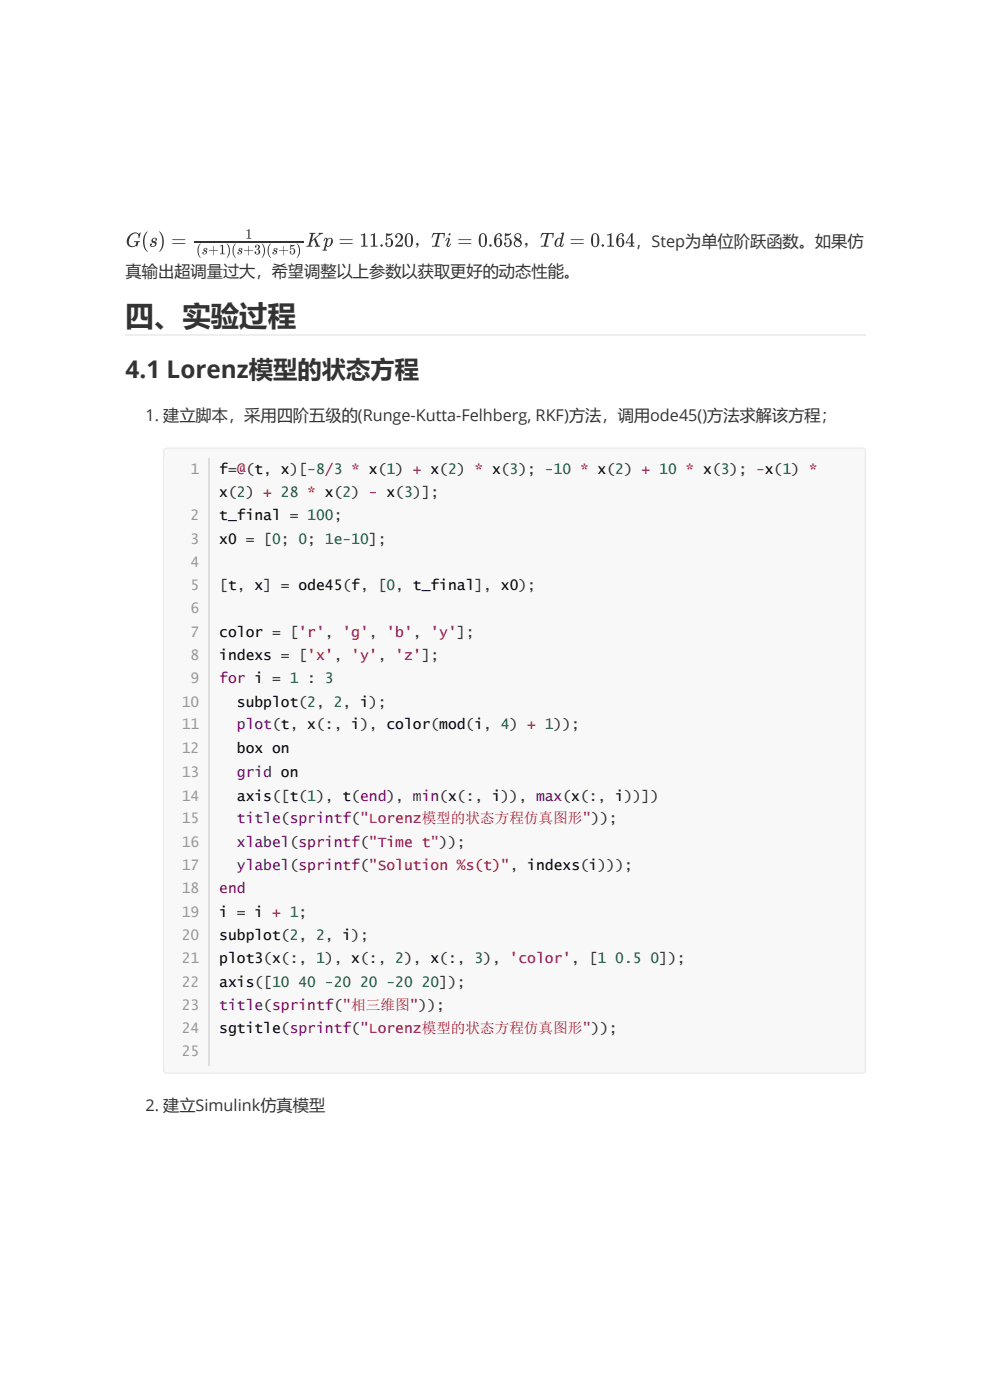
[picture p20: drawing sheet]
<svg xmlns="http://www.w3.org/2000/svg" width="210mm" height="297mm" viewBox="0 0 210 297" stroke-linecap="round" stroke-linejoin="round" font-family="sans-serif">
<defs><g id="words">
<text font-size="6" fill="#333" x="26.6" y="69.3">四、实验过程</text>
<text font-size="5.2" fill="#333" x="26.6" y="80.1">4.1 Lorenz模型的状态方程</text>
<g font-size="3.8" fill="#333">
<text x="87.7" y="52.3">，</text>
<text x="110.8" y="52.3">，</text>
</g>
<g font-size="3.4" fill="#333">
<text x="134.7" y="52.3">，Step为单位阶跃函数。如果仿</text>
<text x="26.6" y="58.7">真输出超调量过大，希望调整以上参数以获取更好的动态性能。</text>
<text x="30.9" y="89.4">1. 建立脚本，采用四阶五级的(Runge-Kutta-Felhberg, RKF)方法，调用ode45()方法求解该方程；</text>
<text x="30.9" y="235.8">2. 建立Simulink仿真模型</text>
</g>
<g font-size="3.1" fill="#999">
<text x="40.4" y="100.5">1</text>
<text x="40.4" y="110.3">2</text>
<text x="40.4" y="115.3">3</text>
<text x="40.4" y="120.3">4</text>
<text x="40.4" y="125.1">5</text>
<text x="40.4" y="130.1">6</text>
<text x="40.4" y="135.2">7</text>
<text x="40.4" y="139.9">8</text>
<text x="38.5" y="150">10</text>
<text x="40.4" y="145">9</text>
<text x="38.5" y="154.8">11</text>
<text x="38.5" y="159.8">12</text>
<text x="38.5" y="164.8">13</text>
<text x="38.5" y="169.8">14</text>
<text x="38.5" y="174.6">15</text>
<text x="38.5" y="179.6">16</text>
<text x="38.5" y="184.7">17</text>
<text x="38.5" y="189.4">18</text>
<text x="38.5" y="194.5">19</text>
<text x="38.5" y="199.5">20</text>
<text x="38.5" y="204.3">21</text>
<text x="38.5" y="209.3">22</text>
<text x="38.5" y="214.3">23</text>
<text x="38.5" y="219.1">24</text>
<text x="38.5" y="224.1">25</text>
</g>
<g font-size="3.1">
<text x="46.5" y="100.5">f=@(t, x)[-8/3 * x(1) + x(2) * x(3); -10 * x(2) + 10 * x(3); -x(1) *</text>
<text x="46.5" y="105.5">x(2) + 28 * x(2) - x(3)];</text>
<text x="46.5" y="110.3">t_final = 100;</text>
<text x="46.5" y="115.3">x0 = [0; 0; 1e-10];</text>
<text x="46.5" y="135.2">color = ['r', 'g', 'b', 'y'];</text>
<text x="46.5" y="139.9">indexs = ['x', 'y', 'z'];</text>
<text x="50.2" y="150">subplot(2, 2, i);</text>
<text x="50.2" y="159.8">box on</text>
<text x="50.2" y="169.8">axis([t(1), t(end), min(x(:, i)), max(x(:, i))])</text>
<text x="46.5" y="194.5">i = i + 1;</text>
<text x="46.5" y="199.5">subplot(2, 2, i);</text>
<text x="46.5" y="204.3">plot3(x(:, 1), x(:, 2), x(:, 3), 'color', [1</text>
<text x="46.5" y="209.3">axis([10</text>
<text x="46.5" y="219.1">sgtitle(sprintf(&quot;Lorenz模型的状态方程仿真图形&quot;));</text>
</g>
<text font-size="3.1" fill="#333" x="46.5" y="125.1">[t, x] = ode45(f, [0, t_final], x0);</text>
<g font-size="3.1" fill="#708">
<text x="46.5" y="145">for i = 1 : 3</text>
<text x="46.5" y="189.4">end</text>
</g>
<g font-size="3.1" fill="#30a">
<text x="50.2" y="154.8">plot(t, x(:, i), color(mod(i, 4) + 1));</text>
<text x="50.2" y="164.8">grid on</text>
<text x="50.2" y="174.6">title(sprintf(&quot;Lorenz模型的状态方程仿真图形&quot;));</text>
<text x="50.2" y="179.6">xlabel(sprintf(&quot;Time t&quot;));</text>
<text x="50.2" y="184.7">ylabel(sprintf(&quot;Solution %s(t)&quot;, indexs(i)));</text>
<text x="46.5" y="214.3">title(sprintf(&quot;相三维图&quot;));</text>
</g>
<g font-size="3.1" fill="#164">
<text x="63.3" y="209.3">40 -20</text>
<text x="76.3" y="209.3">20 -20</text>
<text x="89.4" y="209.3">20]);</text>
<text x="130.4" y="204.3">0.5</text>
<text x="137.9" y="204.3">0]);</text>
</g>
</g></defs>
<g fill="#333">
<path d="M27.5 49.9a1.19 1.19 0 0 1 1.9-.3l.4-.3-.3 1.2h-.1a.81 .81 0 0 0-.5-1 .81 .81 0 0 0-1 .4 1.54 1.54 0 0 0-.2 2.2 .73 .73 0 0 0 .9 .1 .73 .73 0 0 0 .3-.8h-.4l-.1-.2h1.2l-.1 .2a.35 .35 0 0 0-.3 .5l-.1 .4-.2-.2a1.25 1.25 0 0 1-1.8 0 1.25 1.25 0 0 1 0-1.8z"/>
<path d="M31.1 49.2l.2-.1a3.7 3.7 0 0 0 0 4.3 3 3 0 0 1-.2-4.2z"/>
<path d="M32.3 50.7a.51 .51 0 0 1 .6-.3 .51 .51 0 0 1 .3 .6 .18 .18 0 0 1-.3 0 .18 .18 0 0 1 .2-.3 .35 .35 0 0 0-.5-.1 .35 .35 0 0 0-.1 .5 .35 .35 0 0 0 .4 .1 .68 .68 0 0 1-.1 1.1 .68 .68 0 0 1-1-.5 .22 .22 0 0 1 .2-.1 .22 .22 0 0 1 .2 .2 .22 .22 0 0 1-.2 .2 .44 .44 0 0 0 .6 .1 .44 .44 0 0 0 .1-.6 .53 .53 0 0 1-.6-.3 .53 .53 0 0 1 .2-.6z"/>
<path d="M33.8 49.1a2.76 2.76 0 0 1-.1 4.3 3.8 3.8 0 0 0 .1-4.3z"/>
<path d="M52.3 48.8l.6-.2v1.9h.4v.1h-1v-.1h.3v-1.6h-.3z"/>
<path d="M42.4 51.7h.2a2.65 2.65 0 0 0 0 3 2.12 2.12 0 0 1-.2-3z"/>
<path d="M43.2 52.8a.36 .36 0 0 1 .5-.2 .36 .36 0 0 1 .2 .4h-.2l.1-.2a.24 .24 0 0 0-.3-.1 .24 .24 0 0 0-.1 .3 .24 .24 0 0 0 .3 .1 .48 .48 0 0 1-.1 .8 .48 .48 0 0 1-.7-.3l.3-.1-.1 .3a.32 .32 0 0 0 .4 .1 .32 .32 0 0 0 .1-.4 .32 .32 0 0 0-.4-.2l-.1-.2z"/>
<path d="M45.2 52.2l.1 .9 .9 .1h-.9v1l-.1-1h-.9l.9-.1z"/>
<path d="M46.7 52.1l.6-.2v1.9h.4v.1h-1v-.1h.3v-1.6h-.3z"/>
<path d="M48.1 51.7a1.95 1.95 0 0 1 0 3 2.64 2.64 0 0 0 0-3z"/>
<path d="M49.8 51.7h.2a2.65 2.65 0 0 0 0 3 2.12 2.12 0 0 1-.2-3z"/>
<path d="M50.7 52.8a.36 .36 0 0 1 .4-.2 .36 .36 0 0 1 .3 .4h-.3l.2-.2a.24 .24 0 0 0-.4-.1 .24 .24 0 0 0-.1 .3 .24 .24 0 0 0 .3 .1 .48 .48 0 0 1-.1 .8 .48 .48 0 0 1-.7-.3l.3-.1-.1 .3a.32 .32 0 0 0 .4 .1 .32 .32 0 0 0 .2-.4 .32 .32 0 0 0-.4-.2l-.1-.2z"/>
<path d="M52.7 52.2l.1 .9 .9 .1h-.9l-.1 1-.1-1h-.9l.9-.1z"/>
<path d="M54.2 52a.52 .52 0 0 1 .8 .1 .52 .52 0 0 1-.3 .8 .58 .58 0 0 1 .5 .6 .58 .58 0 0 1-.7 .5 .58 .58 0 0 1-.5-.6 .19 .19 0 0 1 .3 .1 .19 .19 0 0 1-.1 .2 .45 .45 0 0 0 .6-.1 .45 .45 0 0 0-.2-.7l-.3-.1a.38 .38 0 0 0 .5-.4 .38 .38 0 0 0-.6-.2 .17 .17 0 0 1 .2 .2 .17 .17 0 0 1-.2 .1 .17 .17 0 0 1-.2-.2z"/>
<path d="M55.5 51.7a1.95 1.95 0 0 1 0 3 2.64 2.64 0 0 0 0-3z"/>
<path d="M57.3 51.7h.1a2.65 2.65 0 0 0 0 3 2.12 2.12 0 0 1-.1-3z"/>
<path d="M58.1 52.8a.36 .36 0 0 1 .5-.2 .36 .36 0 0 1 .2 .4h-.2l.1-.2a.24 .24 0 0 0-.3-.1 .24 .24 0 0 0-.1 .3 .24 .24 0 0 0 .3 .1 .48 .48 0 0 1-.1 .8 .48 .48 0 0 1-.7-.3l.3-.1-.2 .3a.32 .32 0 0 0 .4 .1 .32 .32 0 0 0 .2-.4 .32 .32 0 0 0-.4-.2l-.1-.2z"/>
<path d="M60.1 52.2l.1 .9 .9 .1h-.9l-.1 1v-1h-1l1-.1z"/>
<path d="M61.6 51.9h.9a.56 .56 0 0 1-.8 .4v.5a.63 .63 0 0 1 .8 .2 .63 .63 0 0 1-.2 .9 .63 .63 0 0 1-.8-.2l-.1-.3 .2-.1a.17 .17 0 0 1 .2 .2 .17 .17 0 0 1-.2 .1l.2 .2a.57 .57 0 0 0 .5-.4 .57 .57 0 0 0-.3-.6l-.4 .2z"/>
<path d="M62.9 51.7a1.95 1.95 0 0 1 0 3 2.64 2.64 0 0 0 0-3z"/>
<path d="M36.5 50.8h2.8l-2.7 .1zM36.5 51.6l2.8 .1-2.7 .1z"/>
</g>
<path d="M41.2 51.3h23.1" fill="none" stroke="#333" stroke-width=".26"/>
<g fill="#333">
<path d="M65.7 49.4h1.2l-.1 .2-.4 .1-.3 1.3 1.5-1.2v-.4h.9v.2l-.5 .1-.6 .5a.64 .64 0 0 0-.4 .5 .64 .64 0 0 0 .2 .6l.4 .8 .3 .1v.1h-1.1v-.1l.3-.2-.5-1.2a1.51 1.51 0 0 0-.7 1.3h.3v.2h-1.3l.1-.1 .4-.1 .1-.3 .5-2.2h-.4z"/>
<path d="M76.5 49.7l.9-.2v2.6h.5v.2h-1.4v-.2h.5v-2.3l-.5 .1z"/>
<path d="M78.6 49.7l.9-.2v2.6h.5v.2h-1.4v-.2h.5v-2.3l-.5 .1z"/>
<path d="M81.9 49.5l.6 .1 .7-.1a.83 .83 0 0 1-1.1 .5v.7a.89 .89 0 0 1 1.2 .4 .89 .89 0 0 1-.3 1.1 .89 .89 0 0 1-1.2-.2l-.1-.3a.24 .24 0 0 1 .2-.3 .24 .24 0 0 1 .3 .3 .24 .24 0 0 1-.3 .2 .56 .56 0 0 0 .8 .3 .56 .56 0 0 0 .2-.8 .55 .55 0 0 0-.3-.6 .55 .55 0 0 0-.7 .2z"/>
<path d="M84 49.7a.92 .92 0 0 1 1.4 .3 .92 .92 0 0 1-.6 1.3l-.6 .6h1l.1-.4h.1l-.1 .8h-1.5l.7-1a1.03 1.03 0 0 0 .1-1.6h-.3l-.3 .3a.25 .25 0 0 1 .3 .2 .25 .25 0 0 1-.3 .3 .25 .25 0 0 1-.2-.3z"/>
<path d="M91.8 49.4h2.5l-.1 1-.2 .1a.55 .55 0 0 0 0-.8 .55 .55 0 0 0-.8 0l-.6 2.4h.6v.2h-1.6v-.2h.6l.6-2.4a.86 .86 0 0 0-1.2 .8z"/>
<path d="M107.1 49.5l.6 .1 .6-.1a.83 .83 0 0 1-1.1 .5l.1 .7a.89 .89 0 0 1 1.1 .4 .89 .89 0 0 1-.3 1.1 .89 .89 0 0 1-1.2-.2v-.3a.24 .24 0 0 1 .2-.3 .24 .24 0 0 1 .2 .3 .24 .24 0 0 1-.2 .2 .56 .56 0 0 0 .7 .3 .56 .56 0 0 0 .3-.8 .55 .55 0 0 0-.3-.6 .55 .55 0 0 0-.7 .2z"/>
<path d="M114.9 49.4h2.5l-.1 1-.2 .1a.55 .55 0 0 0 0-.8 .55 .55 0 0 0-.8 0l-.6 2.4h.6v.2h-1.6v-.2h.6l.6-2.4a.86 .86 0 0 0-1.2 .8z"/>
<path d="M128.7 49.7l.9-.2v2.6h.6v.2h-1.5v-.2h.6v-2.3l-.6 .1z"/>
<path d="M68.8 50.6l.5-.1 .2 .2a.65 .65 0 0 1 .9-.2 .65 .65 0 0 1 .1 .9 .92 .92 0 0 1-1.2 .9l-.1-.1-.2 .7 .3 .1v.2h-.9v-.2l.2-.1 .6-2.1-.1-.2h-.1l-.4 .5zM69.6 50.8l-.2 .4a.58 .58 0 0 0 .3 1l.4-.6a.57 .57 0 0 0 .2-.6 .57 .57 0 0 0-.5-.4z"/>
<path d="M72 50.8h2.8l-2.7 .1zM72 51.6l2.8 .1-2.7 .1z"/>
<path d="M86.2 49.6a.91 .91 0 0 1 1 .1 .91 .91 0 0 1 .3 1 1.29 1.29 0 0 1-.8 1.7 1.11 1.11 0 0 1-.9-1.4l.1-1zM86.4 49.8l-.2 .5a2.35 2.35 0 0 0 .3 1.9h.3a3 3 0 0 0 .2-2.4l-.3-.2z"/>
<path d="M95.1 49.7a.22 .22 0 0 1 .4 0 .22 .22 0 0 1-.4 0zM94.6 50.6a.42 .42 0 0 1 .7-.1 .42 .42 0 0 1 0 .7l-.1 .3a.47 .47 0 0 0-.1 .7l.4-.5a.45 .45 0 0 1-.4 .7 .45 .45 0 0 1-.3-.8l.3-.9-.2-.1-.4 .5z"/>
<path d="M97.2 50.8h2.7l-2.7 .1zM97.2 51.6l2.7 .1-2.7 .1z"/>
<path d="M101.9 49.6a.91 .91 0 0 1 1 .1 .91 .91 0 0 1 .3 1 1.29 1.29 0 0 1-.8 1.7 1.11 1.11 0 0 1-.9-1.4l.1-1zM102.1 49.8l-.2 .5a2.35 2.35 0 0 0 .3 1.9h.3a3 3 0 0 0 .2-2.4l-.3-.2z"/>
<path d="M105.1 49.9a.65 .65 0 0 1 .7-.5 .65 .65 0 0 1 .6 .7h-.4v-.3h.1l-.1-.1a.81 .81 0 0 0-.8 1.1 .78 .78 0 0 1 1-.1 .78 .78 0 0 1 .2 1 .85 .85 0 0 1-.9 .7 .85 .85 0 0 1-.7-1v-.7zM105.4 50.7l-.2 .4a.7 .7 0 0 0 .6 1.1l.2-.6a.69 .69 0 0 0-.5-1z"/>
<path d="M109.2 49.7a.71 .71 0 0 1 1.2 0 .71 .71 0 0 1-.3 1.1 .84 .84 0 0 1 .5 1.1 .84 .84 0 0 1-1.1 .5 .84 .84 0 0 1-.5-1.2l.4-.3-.3-.3-.1-.4v.3v-.5zM109.4 49.8a.46 .46 0 0 0 .3 .7l.2 .2 .2-.1a.52 .52 0 0 0 .1-.8 .52 .52 0 0 0-.8 0zM109.4 51.2a.6 .6 0 0 0-.2 .8 .6 .6 0 0 0 .8 .2 .6 .6 0 0 0 .2-.8l-.6-.4z"/>
<path d="M118.9 49.4h.7l-.6 2.8h.2l.3-.5a.45 .45 0 0 1-.2 .6 .45 .45 0 0 1-.6-.2 .67 .67 0 0 1-1 .1 .67 .67 0 0 1-.1-1 .85 .85 0 0 1 1.4-.6l.2-.9-.3-.1zM118.3 50.7l-.4 1.1a.31 .31 0 0 0 .1 .3 .31 .31 0 0 0 .3 .1l.4-.3 .2-1-.2-.3z"/>
<path d="M121 50.8h2.8l-2.8 .1zM121 51.6l2.8 .1-2.8 .1z"/>
<path d="M125.7 49.6a.91 .91 0 0 1 1 .1 .91 .91 0 0 1 .3 1 1.29 1.29 0 0 1-.8 1.7 1.11 1.11 0 0 1-.9-1.4l.1-1zM125.9 49.8l-.2 .5a2.35 2.35 0 0 0 .3 1.9h.3a3 3 0 0 0 .2-2.4l-.3-.2z"/>
<path d="M131 49.9a.65 .65 0 0 1 .7-.5 .65 .65 0 0 1 .5 .7h-.3v-.3h.1l-.1-.1a.81 .81 0 0 0-.8 1.1 .78 .78 0 0 1 1-.1 .78 .78 0 0 1 .2 1 .85 .85 0 0 1-.9 .7 .85 .85 0 0 1-.7-1v-.7zM131.3 50.7l-.2 .4a.7 .7 0 0 0 .6 1.1l.2-.6a.69 .69 0 0 0-.5-1z"/>
<path d="M133.9 49.4h.2v2h.4v.2h-.4v.5h.4v.2h-1.2v-.2h.4v-.5h-1v-.2zM133.8 50l-.9 1.4h.9z"/>
<circle cx="80.9" cy="52.1" r=".26"/>
<circle cx="104" cy="52.1" r=".26"/>
<circle cx="127.8" cy="52.1" r=".26"/>
</g>
<path d="M26.6 71h157" fill="none" stroke="#eee" stroke-width=".26"/>
<path d="M34.9 95.3l.5-.2h147.4a.66 .66 0 0 1 .7 .6v131.3a.66 .66 0 0 1-.7 .7h-147.4a.66 .66 0 0 1-.7-.7v-131.3z" fill="#f8f8f8"/>
<path d="M34.9 95.3l.5-.2h147.4a.66 .66 0 0 1 .7 .6v131.3a.66 .66 0 0 1-.7 .7h-147.4a.66 .66 0 0 1-.7-.7v-131.3z" fill="none" stroke="#e7eaed" stroke-width=".26"/>
<g fill="#f8f8f8">
<path d="M34.8 97.3h147.5v128.7h-147.5z"/>
<path d="M34.8 97.3h9.6v128.7h-9.6z"/>
</g>
<path d="M44.2 97.3v128.7" fill="none" stroke="#ddd" stroke-width=".26"/>
<use href="#words"/>
</svg>
